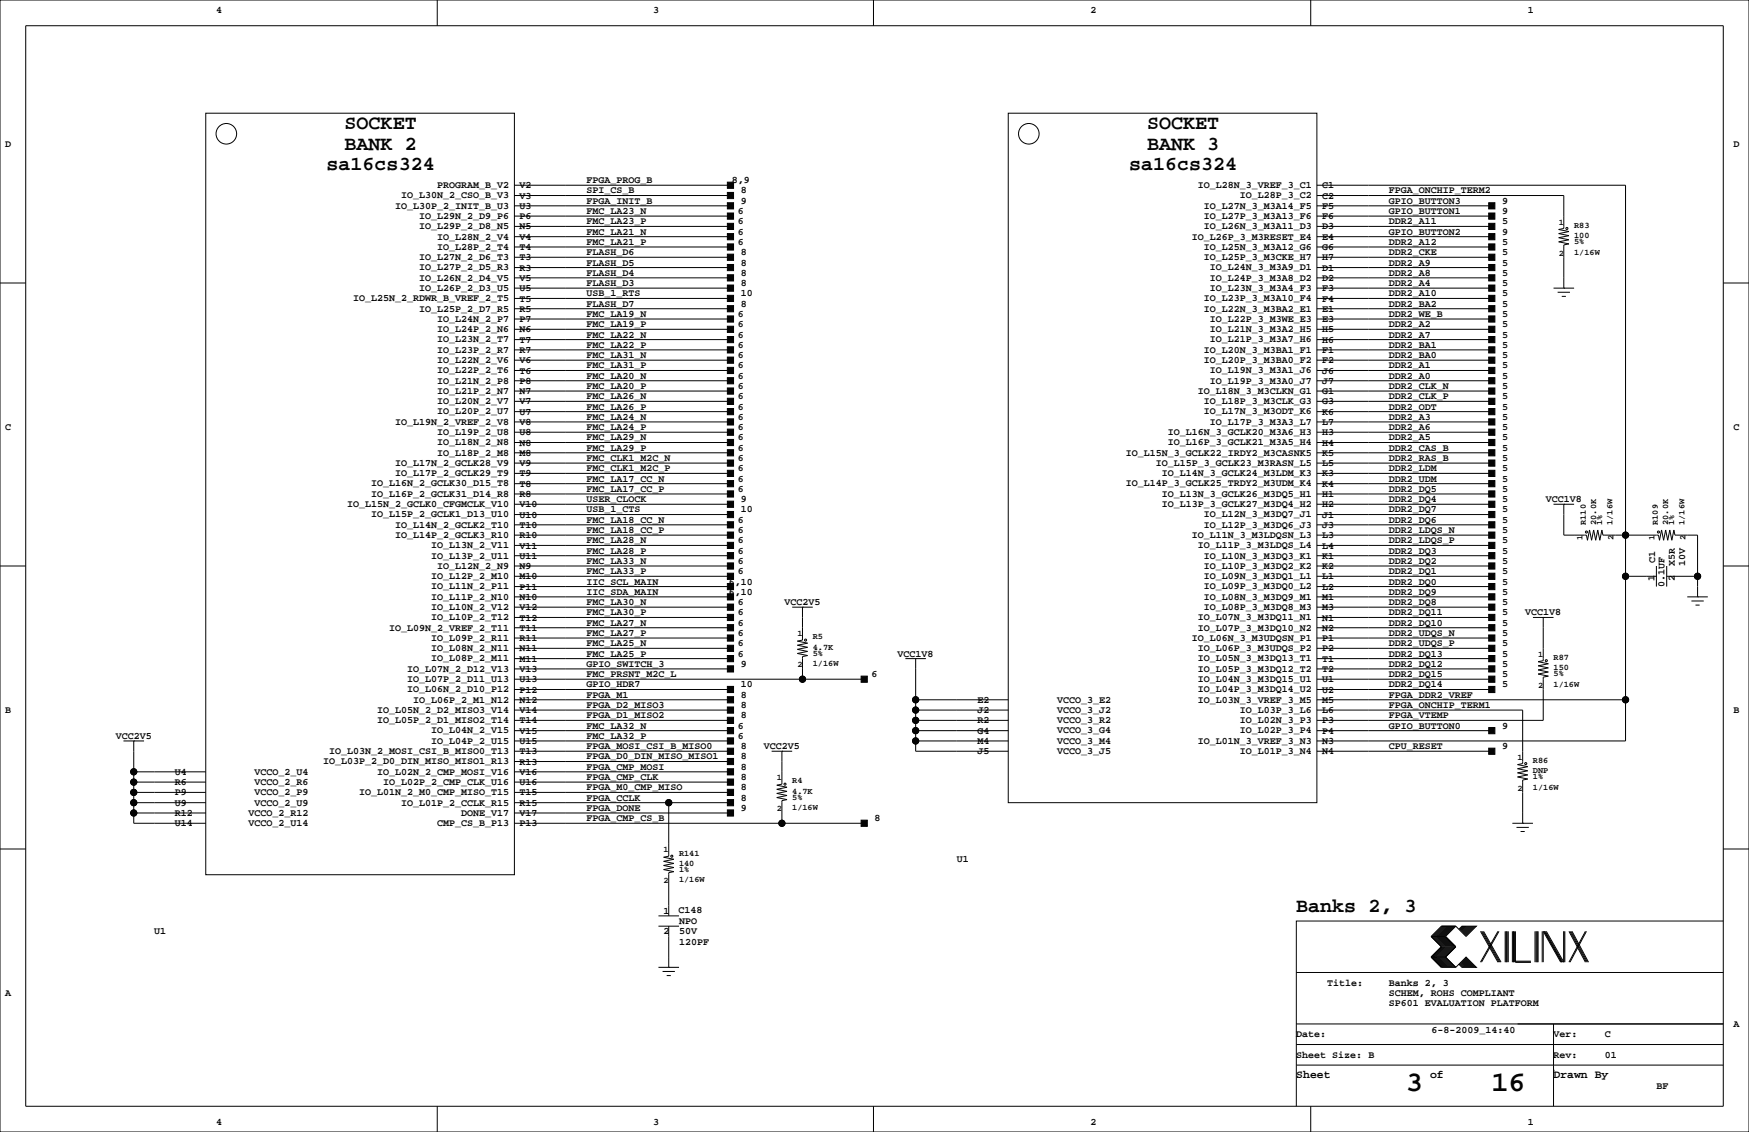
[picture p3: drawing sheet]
<svg xmlns="http://www.w3.org/2000/svg" width="432mm" height="279mm" viewBox="0 0 432 279" stroke-linecap="round" stroke-linejoin="round" font-family="sans-serif">
<defs><g id="words">
<g font-size="7.1">
<text x="347" y="269.3">3</text>
<text x="368.2" y="269.3">16</text>
</g>
<g font-size="4.9">
<text x="85.1" y="31.9">SOCKET</text>
<text x="283.2" y="31.9">SOCKET</text>
<text x="85.1" y="36.9">BANK 2</text>
<text x="283.2" y="36.9">BANK 3</text>
<text x="80.6" y="42">sa16cs324</text>
<text x="278.8" y="42">sa16cs324</text>
<text x="320" y="225.1">Banks 2, 3</text>
</g>
<g font-size="2.8">
<text x="320" y="266.1">Sheet</text>
<text x="353.1" y="266.1">of</text>
<text x="383.5" y="266.1">Drawn By</text>
</g>
<g font-size="2.5">
<text x="53.3" y="3.3">4</text>
<text x="161.3" y="3.3">3</text>
<text x="269.2" y="3.3">2</text>
<text x="377.2" y="3.3">1</text>
<text x="1.3" y="36.3">D</text>
<text x="428" y="36.3">D</text>
<text x="107.9" y="46.4">PROGRAM_B_V2</text>
<text x="128.3" y="46.5">V2</text>
<text x="144.8" y="47.8">SPI_CS_B</text>
<text x="144.8" y="45.2">FPGA_PROG_B</text>
<text x="180.7" y="45.2">8,9</text>
<text x="182.9" y="47.8">8</text>
<text x="295.7" y="46.4">IO_L28N_3_VREF_3_C1</text>
<text x="326.4" y="46.5">C1</text>
<text x="342.9" y="47.8">FPGA_ONCHIP_TERM2</text>
<text x="97.6" y="51.5">IO_L30P_2_INIT_B_U3</text>
<text x="99.1" y="49">IO_L30N_2_CSO_B_V3</text>
<text x="128.3" y="51.6">U3</text>
<text x="128.3" y="49">V3</text>
<text x="144.8" y="52.8">FMC_LA23_N</text>
<text x="144.8" y="50.3">FPGA_INIT_B</text>
<text x="182.1" y="52.8">6</text>
<text x="182.9" y="50.3">9</text>
<text x="297.2" y="51.5">IO_L27N_3_M3A14_F5</text>
<text x="306.1" y="49">IO_L28P_3_C2</text>
<text x="326.4" y="51.6">F5</text>
<text x="326.4" y="49">C2</text>
<text x="342.9" y="50.3">GPIO_BUTTON3</text>
<text x="342.9" y="52.8">GPIO_BUTTON1</text>
<text x="370.8" y="50.3">9</text>
<text x="370.8" y="52.8">9</text>
<text x="103.5" y="56.6">IO_L29P_2_D8_N5</text>
<text x="103.5" y="54">IO_L29N_2_D9_P6</text>
<text x="107.9" y="59.1">IO_L28N_2_V4</text>
<text x="128.3" y="59.2">V4</text>
<text x="128.3" y="56.6">N5</text>
<text x="128.3" y="54.1">P6</text>
<text x="144.8" y="55.4">FMC_LA23_P</text>
<text x="144.8" y="57.9">FMC_LA21_N</text>
<text x="182.1" y="55.4">6</text>
<text x="182.1" y="57.9">6</text>
<text x="294.2" y="59.1">IO_L26P_3_M3RESET_E4</text>
<text x="297.2" y="56.6">IO_L26N_3_M3A11_D3</text>
<text x="297.2" y="54">IO_L27P_3_M3A13_F6</text>
<text x="326.4" y="59.2">E4</text>
<text x="326.4" y="56.6">D3</text>
<text x="326.4" y="54.1">F6</text>
<text x="342.9" y="55.4">DDR2_A11</text>
<text x="342.9" y="57.9">GPIO_BUTTON2</text>
<text x="370.8" y="55.4">5</text>
<text x="370.8" y="57.9">9</text>
<text x="103.5" y="64.2">IO_L27N_2_D6_T3</text>
<text x="107.9" y="61.7">IO_L28P_2_T4</text>
<text x="128.3" y="64.3">T3</text>
<text x="128.3" y="61.7">T4</text>
<text x="144.8" y="60.5">FMC_LA21_P</text>
<text x="144.8" y="65.5">FLASH_D5</text>
<text x="144.8" y="63">FLASH_D6</text>
<text x="182.1" y="60.5">6</text>
<text x="182.9" y="65.5">8</text>
<text x="182.9" y="63">8</text>
<text x="297.2" y="64.2">IO_L25P_3_M3CKE_H7</text>
<text x="297.2" y="61.7">IO_L25N_3_M3A12_G6</text>
<text x="326.4" y="64.3">H7</text>
<text x="326.4" y="61.7">G6</text>
<text x="342.9" y="60.5">DDR2_A12</text>
<text x="342.9" y="63">DDR2_CKE</text>
<text x="342.9" y="65.5">DDR2_A9</text>
<text x="370.8" y="60.5">5</text>
<text x="370.8" y="63">5</text>
<text x="370.8" y="65.5">5</text>
<text x="103.5" y="71.8">IO_L26P_2_D3_U5</text>
<text x="103.5" y="69.3">IO_L26N_2_D4_V5</text>
<text x="103.5" y="66.7">IO_L27P_2_D5_R3</text>
<text x="128.3" y="71.9">U5</text>
<text x="128.3" y="69.3">V5</text>
<text x="128.3" y="66.8">R3</text>
<text x="144.8" y="70.6">FLASH_D3</text>
<text x="144.8" y="68.1">FLASH_D4</text>
<text x="182.9" y="70.6">8</text>
<text x="182.9" y="68.1">8</text>
<text x="298.7" y="71.8">IO_L23N_3_M3A4_F3</text>
<text x="298.7" y="69.3">IO_L24P_3_M3A8_D2</text>
<text x="298.7" y="66.7">IO_L24N_3_M3A9_D1</text>
<text x="326.4" y="71.9">F3</text>
<text x="326.4" y="69.3">D2</text>
<text x="326.4" y="66.8">D1</text>
<text x="342.9" y="68.1">DDR2_A8</text>
<text x="342.9" y="70.6">DDR2_A4</text>
<text x="370.8" y="68.1">5</text>
<text x="370.8" y="70.6">5</text>
<text x="87.2" y="74.4">IO_L25N_2_RDWR_B_VREF_2_T5</text>
<text x="103.5" y="76.9">IO_L25P_2_D7_R5</text>
<text x="128.3" y="77">R5</text>
<text x="128.3" y="74.4">T5</text>
<text x="144.8" y="73.2">USB_1_RTS</text>
<text x="144.8" y="75.7">FLASH_D7</text>
<text x="182.9" y="73.2">10</text>
<text x="182.9" y="75.7">8</text>
<text x="297.2" y="76.9">IO_L22N_3_M3BA2_E1</text>
<text x="297.2" y="74.4">IO_L23P_3_M3A10_F4</text>
<text x="326.4" y="77">E1</text>
<text x="326.4" y="74.4">F4</text>
<text x="342.9" y="75.7">DDR2_BA2</text>
<text x="342.9" y="73.2">DDR2_A10</text>
<text x="370.8" y="75.7">5</text>
<text x="370.8" y="73.2">5</text>
<text x="107.9" y="82">IO_L24P_2_N6</text>
<text x="107.9" y="79.4">IO_L24N_2_P7</text>
<text x="128.3" y="82">N6</text>
<text x="128.3" y="79.5">P7</text>
<text x="144.8" y="83.3">FMC_LA22_N</text>
<text x="144.8" y="80.8">FMC_LA19_P</text>
<text x="144.8" y="78.2">FMC_LA19_N</text>
<text x="182.1" y="83.3">6</text>
<text x="182.1" y="80.8">6</text>
<text x="182.1" y="78.2">6</text>
<text x="298.7" y="82">IO_L21N_3_M3A2_H5</text>
<text x="298.7" y="79.4">IO_L22P_3_M3WE_E3</text>
<text x="326.4" y="82">H5</text>
<text x="326.4" y="79.5">E3</text>
<text x="342.9" y="78.2">DDR2_WE_B</text>
<text x="342.9" y="80.8">DDR2_A2</text>
<text x="342.9" y="83.3">DDR2_A7</text>
<text x="370.8" y="78.2">5</text>
<text x="370.8" y="80.8">5</text>
<text x="370.8" y="83.3">5</text>
<text x="107.9" y="89.6">IO_L22N_2_V6</text>
<text x="107.9" y="87.1">IO_L23P_2_R7</text>
<text x="107.9" y="84.5">IO_L23N_2_T7</text>
<text x="128.3" y="89.7">V6</text>
<text x="128.3" y="87.1">R7</text>
<text x="128.3" y="84.6">T7</text>
<text x="144.8" y="85.9">FMC_LA22_P</text>
<text x="144.8" y="88.4">FMC_LA31_N</text>
<text x="182.1" y="85.9">6</text>
<text x="182.1" y="88.4">6</text>
<text x="297.2" y="89.6">IO_L20P_3_M3BA0_F2</text>
<text x="297.2" y="87.1">IO_L20N_3_M3BA1_F1</text>
<text x="298.7" y="84.5">IO_L21P_3_M3A7_H6</text>
<text x="326.4" y="89.7">F2</text>
<text x="326.4" y="87.1">F1</text>
<text x="326.4" y="84.6">H6</text>
<text x="342.9" y="85.9">DDR2_BA1</text>
<text x="342.9" y="88.4">DDR2_BA0</text>
<text x="370.8" y="85.9">5</text>
<text x="370.8" y="88.4">5</text>
<text x="107.9" y="94.7">IO_L21N_2_P8</text>
<text x="107.9" y="92.1">IO_L22P_2_T6</text>
<text x="128.3" y="94.7">P8</text>
<text x="128.3" y="92.2">T6</text>
<text x="144.8" y="93.5">FMC_LA20_N</text>
<text x="144.8" y="90.9">FMC_LA31_P</text>
<text x="182.1" y="93.5">6</text>
<text x="182.1" y="90.9">6</text>
<text x="298.7" y="94.7">IO_L19P_3_M3A0_J7</text>
<text x="298.7" y="92.1">IO_L19N_3_M3A1_J6</text>
<text x="326.4" y="94.7">J7</text>
<text x="326.4" y="92.2">J6</text>
<text x="342.9" y="90.9">DDR2_A1</text>
<text x="342.9" y="93.5">DDR2_A0</text>
<text x="370.8" y="90.9">5</text>
<text x="370.8" y="93.5">5</text>
<text x="107.9" y="99.8">IO_L20N_2_V7</text>
<text x="107.9" y="97.2">IO_L21P_2_N7</text>
<text x="128.3" y="99.8">V7</text>
<text x="128.3" y="97.3">N7</text>
<text x="144.8" y="96">FMC_LA20_P</text>
<text x="144.8" y="101.1">FMC_LA26_P</text>
<text x="144.8" y="98.6">FMC_LA26_N</text>
<text x="182.1" y="96">6</text>
<text x="182.1" y="101.1">6</text>
<text x="182.1" y="98.6">6</text>
<text x="295.7" y="97.2">IO_L18N_3_M3CLKN_G1</text>
<text x="297.2" y="99.8">IO_L18P_3_M3CLK_G3</text>
<text x="326.4" y="99.8">G3</text>
<text x="326.4" y="97.3">G1</text>
<text x="342.9" y="98.6">DDR2_CLK_P</text>
<text x="342.9" y="96">DDR2_CLK_N</text>
<text x="342.9" y="101.1">DDR2_ODT</text>
<text x="370.8" y="98.6">5</text>
<text x="370.8" y="96">5</text>
<text x="370.8" y="101.1">5</text>
<text x="1.3" y="106.2">C</text>
<text x="97.6" y="104.8">IO_L19N_2_VREF_2_V8</text>
<text x="107.9" y="107.4">IO_L19P_2_U8</text>
<text x="107.9" y="102.3">IO_L20P_2_U7</text>
<text x="128.3" y="107.4">U8</text>
<text x="128.3" y="104.9">V8</text>
<text x="128.3" y="102.4">U7</text>
<text x="144.8" y="106.2">FMC_LA24_P</text>
<text x="144.8" y="103.6">FMC_LA24_N</text>
<text x="182.1" y="106.2">6</text>
<text x="182.1" y="103.6">6</text>
<text x="288.3" y="107.4">IO_L16N_3_GCLK20_M3A6_H3</text>
<text x="297.2" y="102.3">IO_L17N_3_M3ODT_K6</text>
<text x="298.7" y="104.8">IO_L17P_3_M3A3_L7</text>
<text x="326.4" y="107.4">H3</text>
<text x="326.4" y="104.9">L7</text>
<text x="326.4" y="102.4">K6</text>
<text x="342.9" y="103.6">DDR2_A3</text>
<text x="342.9" y="106.2">DDR2_A6</text>
<text x="370.8" y="103.6">5</text>
<text x="370.8" y="106.2">5</text>
<text x="428" y="106.2">C</text>
<text x="107.9" y="112.5">IO_L18P_2_M8</text>
<text x="107.9" y="109.9">IO_L18N_2_N8</text>
<text x="128.3" y="112.5">M8</text>
<text x="128.3" y="110">N8</text>
<text x="144.8" y="111.3">FMC_LA29_P</text>
<text x="144.8" y="108.7">FMC_LA29_N</text>
<text x="144.8" y="113.8">FMC_CLK1_M2C_N</text>
<text x="182.1" y="111.3">6</text>
<text x="182.1" y="108.7">6</text>
<text x="182.1" y="113.8">6</text>
<text x="277.9" y="112.5">IO_L15N_3_GCLK22_IRDY2_M3CASNK5</text>
<text x="288.3" y="109.9">IO_L16P_3_GCLK21_M3A5_H4</text>
<text x="326.4" y="112.5">K5</text>
<text x="326.4" y="110">H4</text>
<text x="342.9" y="113.8">DDR2_RAS_B</text>
<text x="342.9" y="111.3">DDR2_CAS_B</text>
<text x="342.9" y="108.7">DDR2_A5</text>
<text x="370.8" y="113.8">5</text>
<text x="370.8" y="111.3">5</text>
<text x="370.8" y="108.7">5</text>
<text x="97.6" y="117.5">IO_L17P_2_GCLK29_T9</text>
<text x="97.6" y="115">IO_L17N_2_GCLK28_V9</text>
<text x="128.3" y="117.6">T9</text>
<text x="128.3" y="115.1">V9</text>
<text x="144.8" y="118.9">FMC_LA17_CC_N</text>
<text x="144.8" y="116.3">FMC_CLK1_M2C_P</text>
<text x="182.1" y="118.9">6</text>
<text x="182.1" y="116.3">6</text>
<text x="285.3" y="115">IO_L15P_3_GCLK23_M3RASN_L5</text>
<text x="286.8" y="117.5">IO_L14N_3_GCLK24_M3LDM_K3</text>
<text x="326.4" y="117.6">K3</text>
<text x="326.4" y="115.1">L5</text>
<text x="342.9" y="116.3">DDR2_LDM</text>
<text x="342.9" y="118.9">DDR2_UDM</text>
<text x="370.8" y="116.3">5</text>
<text x="370.8" y="118.9">5</text>
<text x="85.7" y="125.2">IO_L15N_2_GCLK0_CFGMCLK_V10</text>
<text x="91.7" y="122.6">IO_L16P_2_GCLK31_D14_R8</text>
<text x="91.7" y="120.1">IO_L16N_2_GCLK30_D15_T8</text>
<text x="128.3" y="125.2">V10</text>
<text x="128.3" y="122.7">R8</text>
<text x="128.3" y="120.1">T8</text>
<text x="144.8" y="121.4">FMC_LA17_CC_P</text>
<text x="144.8" y="124">USER_CLOCK</text>
<text x="182.1" y="121.4">6</text>
<text x="182.9" y="124">9</text>
<text x="277.9" y="120.1">IO_L14P_3_GCLK25_TRDY2_M3UDM_K4</text>
<text x="286.8" y="125.2">IO_L13P_3_GCLK27_M3DQ4_H2</text>
<text x="286.8" y="122.6">IO_L13N_3_GCLK26_M3DQ5_H1</text>
<text x="326.4" y="125.2">H2</text>
<text x="326.4" y="122.7">H1</text>
<text x="326.4" y="120.1">K4</text>
<text x="342.9" y="121.4">DDR2_DQ5</text>
<text x="342.9" y="124">DDR2_DQ4</text>
<text x="370.8" y="121.4">5</text>
<text x="370.8" y="124">5</text>
<text x="381.6" y="124">VCC1V8</text>
<text x="91.7" y="127.7">IO_L15P_2_GCLK1_D13_U10</text>
<text x="97.6" y="130.2">IO_L14N_2_GCLK2_T10</text>
<text x="128.3" y="130.3">T10</text>
<text x="128.3" y="127.8">U10</text>
<text x="144.8" y="131.6">FMC_LA18_CC_P</text>
<text x="144.8" y="129">FMC_LA18_CC_N</text>
<text x="144.8" y="126.5">USB_1_CTS</text>
<text x="182.1" y="131.6">6</text>
<text x="182.1" y="129">6</text>
<text x="182.9" y="126.5">10</text>
<text x="297.2" y="130.2">IO_L12P_3_M3DQ6_J3</text>
<text x="297.2" y="127.7">IO_L12N_3_M3DQ7_J1</text>
<text x="326.4" y="130.3">J3</text>
<text x="326.4" y="127.8">J1</text>
<text x="342.9" y="126.5">DDR2_DQ7</text>
<text x="342.9" y="129">DDR2_DQ6</text>
<text x="342.9" y="131.6">DDR2_LDQS_N</text>
<text x="370.8" y="126.5">5</text>
<text x="370.8" y="129">5</text>
<text x="370.8" y="131.6">5</text>
<text x="97.6" y="132.8">IO_L14P_2_GCLK3_R10</text>
<text x="106.5" y="137.9">IO_L13P_2_U11</text>
<text x="106.5" y="135.3">IO_L13N_2_V11</text>
<text x="128.3" y="137.9">U11</text>
<text x="128.3" y="135.4">V11</text>
<text x="128.3" y="132.8">R10</text>
<text x="144.8" y="134.1">FMC_LA28_N</text>
<text x="144.8" y="136.7">FMC_LA28_P</text>
<text x="182.1" y="134.1">6</text>
<text x="182.1" y="136.7">6</text>
<text x="294.2" y="132.8">IO_L11N_3_M3LDQSN_L3</text>
<text x="295.7" y="135.3">IO_L11P_3_M3LDQS_L4</text>
<text x="297.2" y="137.9">IO_L10N_3_M3DQ3_K1</text>
<text x="326.4" y="137.9">K1</text>
<text x="326.4" y="135.4">L4</text>
<text x="326.4" y="132.8">L3</text>
<text x="342.9" y="134.1">DDR2_LDQS_P</text>
<text x="342.9" y="136.7">DDR2_DQ3</text>
<text x="370.8" y="134.1">5</text>
<text x="370.8" y="136.7">5</text>
<text x="106.5" y="142.9">IO_L12P_2_M10</text>
<text x="107.9" y="140.4">IO_L12N_2_N9</text>
<text x="128.3" y="143">M10</text>
<text x="128.3" y="140.5">N9</text>
<text x="144.8" y="139.2">FMC_LA33_N</text>
<text x="144.8" y="141.7">FMC_LA33_P</text>
<text x="182.1" y="139.2">6</text>
<text x="182.1" y="141.7">6</text>
<text x="297.2" y="142.9">IO_L09N_3_M3DQ1_L1</text>
<text x="297.2" y="140.4">IO_L10P_3_M3DQ2_K2</text>
<text x="326.4" y="143">L1</text>
<text x="326.4" y="140.5">K2</text>
<text x="342.9" y="139.2">DDR2_DQ2</text>
<text x="342.9" y="141.7">DDR2_DQ1</text>
<text x="370.8" y="139.2">5</text>
<text x="370.8" y="141.7">5</text>
<text x="408.4" y="143.5" transform="rotate(-90 408.4 143.5)">1</text>
<text x="408.6" y="138.9" transform="rotate(-90 408.6 138.9)">C1</text>
<text x="413.5" y="143.5" transform="rotate(-90 413.5 143.5)">2</text>
<text x="413.5" y="139.7" transform="rotate(-90 413.5 139.7)">X5R</text>
<text x="416.1" y="139.7" transform="rotate(-90 416.1 139.7)">10V</text>
<text x="106.5" y="148">IO_L11P_2_N10</text>
<text x="106.5" y="145.5">IO_L11N_2_P11</text>
<text x="128.3" y="148.1">N10</text>
<text x="128.3" y="145.5">P11</text>
<text x="144.8" y="146.8">IIC_SDA_MAIN</text>
<text x="144.8" y="144.3">IIC_SCL_MAIN</text>
<text x="144.8" y="149.4">FMC_LA30_N</text>
<text x="179.9" y="146.8">6,10</text>
<text x="179.9" y="144.3">6,10</text>
<text x="182.1" y="149.4">6</text>
<text x="193.7" y="149.4">VCC2V5</text>
<text x="297.2" y="148">IO_L08N_3_M3DQ9_M1</text>
<text x="297.2" y="145.5">IO_L09P_3_M3DQ0_L2</text>
<text x="326.4" y="148.1">M1</text>
<text x="326.4" y="145.5">L2</text>
<text x="342.9" y="144.3">DDR2_DQ0</text>
<text x="342.9" y="146.8">DDR2_DQ9</text>
<text x="342.9" y="149.4">DDR2_DQ8</text>
<text x="370.8" y="144.3">5</text>
<text x="370.8" y="146.8">5</text>
<text x="370.8" y="149.4">5</text>
<text x="411" y="144.8" transform="rotate(-90 411 144.8)">0.1UF</text>
<text x="96.1" y="155.6">IO_L09N_2_VREF_2_T11</text>
<text x="106.5" y="153.1">IO_L10P_2_T12</text>
<text x="106.5" y="150.6">IO_L10N_2_V12</text>
<text x="128.3" y="155.7">T11</text>
<text x="128.3" y="153.2">T12</text>
<text x="128.3" y="150.6">V12</text>
<text x="144.8" y="154.4">FMC_LA27_N</text>
<text x="144.8" y="151.9">FMC_LA30_P</text>
<text x="182.1" y="154.4">6</text>
<text x="182.1" y="151.9">6</text>
<text x="295.7" y="155.6">IO_L07P_3_M3DQ10_N2</text>
<text x="295.7" y="153.1">IO_L07N_3_M3DQ11_N1</text>
<text x="297.2" y="150.6">IO_L08P_3_M3DQ8_M3</text>
<text x="326.4" y="155.7">N2</text>
<text x="326.4" y="153.2">N1</text>
<text x="326.4" y="150.6">M3</text>
<text x="342.9" y="151.9">DDR2_DQ11</text>
<text x="342.9" y="154.4">DDR2_DQ10</text>
<text x="370.8" y="151.9">5</text>
<text x="370.8" y="154.4">5</text>
<text x="376.6" y="151.9">VCC1V8</text>
<text x="106.5" y="160.7">IO_L08N_2_N11</text>
<text x="106.5" y="158.2">IO_L09P_2_R11</text>
<text x="128.3" y="160.8">N11</text>
<text x="128.3" y="158.2">R11</text>
<text x="144.8" y="159.5">FMC_LA25_N</text>
<text x="144.8" y="157">FMC_LA27_P</text>
<text x="182.1" y="159.5">6</text>
<text x="182.1" y="157">6</text>
<text x="294.2" y="158.2">IO_L06N_3_M3UDQSN_P1</text>
<text x="295.7" y="160.7">IO_L06P_3_M3UDQS_P2</text>
<text x="326.4" y="160.8">P2</text>
<text x="326.4" y="158.2">P1</text>
<text x="342.9" y="159.5">DDR2_UDQS_P</text>
<text x="342.9" y="157">DDR2_UDQS_N</text>
<text x="370.8" y="159.5">5</text>
<text x="370.8" y="157">5</text>
<text x="100.5" y="165.8">IO_L07N_2_D12_V13</text>
<text x="106.5" y="163.3">IO_L08P_2_M11</text>
<text x="128.3" y="165.9">V13</text>
<text x="128.3" y="163.3">M11</text>
<text x="144.8" y="162.1">FMC_LA25_P</text>
<text x="144.8" y="164.6">GPIO_SWITCH_3</text>
<text x="144.8" y="167.1">FMC_PRSNT_M2C_L</text>
<text x="182.1" y="162.1">6</text>
<text x="182.9" y="164.6">9</text>
<text x="215.2" y="167.1">6</text>
<text x="221.6" y="162.1">VCC1V8</text>
<text x="295.7" y="165.8">IO_L05P_3_M3DQ12_T2</text>
<text x="295.7" y="163.3">IO_L05N_3_M3DQ13_T1</text>
<text x="326.4" y="165.9">T2</text>
<text x="326.4" y="163.3">T1</text>
<text x="342.9" y="162.1">DDR2_DQ13</text>
<text x="342.9" y="164.6">DDR2_DQ12</text>
<text x="342.9" y="167.1">DDR2_DQ15</text>
<text x="370.8" y="162.1">5</text>
<text x="370.8" y="164.6">5</text>
<text x="370.8" y="167.1">5</text>
<text x="100.5" y="170.9">IO_L06N_2_D10_P12</text>
<text x="100.5" y="168.3">IO_L07P_2_D11_U13</text>
<text x="102" y="173.4">IO_L06P_2_M1_N12</text>
<text x="128.3" y="173.5">N12</text>
<text x="128.3" y="170.9">P12</text>
<text x="128.3" y="168.4">U13</text>
<text x="144.8" y="172.2">FPGA_M1</text>
<text x="144.8" y="169.7">GPIO_HDR7</text>
<text x="182.9" y="172.2">8</text>
<text x="182.9" y="169.7">10</text>
<text x="241.3" y="173.5">E2</text>
<text x="261" y="173.4">VCCO_3_E2</text>
<text x="295.7" y="173.4">IO_L03N_3_VREF_3_M5</text>
<text x="295.7" y="170.9">IO_L04P_3_M3DQ14_U2</text>
<text x="295.7" y="168.3">IO_L04N_3_M3DQ15_U1</text>
<text x="326.4" y="173.5">M5</text>
<text x="326.4" y="170.9">U2</text>
<text x="326.4" y="168.4">U1</text>
<text x="342.9" y="172.2">FPGA_DDR2_VREF</text>
<text x="342.9" y="169.7">DDR2_DQ14</text>
<text x="370.8" y="169.7">5</text>
<text x="1.3" y="176">B</text>
<text x="93.1" y="178.5">IO_L05P_2_D1_MISO2_T14</text>
<text x="93.1" y="176">IO_L05N_2_D2_MISO3_V14</text>
<text x="128.3" y="178.6">T14</text>
<text x="128.3" y="176">V14</text>
<text x="144.8" y="174.8">FPGA_D2_MISO3</text>
<text x="144.8" y="179.8">FMC_LA32_N</text>
<text x="144.8" y="177.3">FPGA_D1_MISO2</text>
<text x="182.1" y="179.8">6</text>
<text x="182.9" y="174.8">8</text>
<text x="182.9" y="177.3">8</text>
<text x="241.3" y="178.6">R2</text>
<text x="241.3" y="176">J2</text>
<text x="261" y="178.5">VCCO_3_R2</text>
<text x="261" y="176">VCCO_3_J2</text>
<text x="306.1" y="178.5">IO_L02N_3_P3</text>
<text x="306.1" y="176">IO_L03P_3_L6</text>
<text x="326.4" y="178.6">P3</text>
<text x="326.4" y="176">L6</text>
<text x="342.9" y="177.3">FPGA_VTEMP</text>
<text x="342.9" y="174.8">FPGA_ONCHIP_TERM1</text>
<text x="342.9" y="179.8">GPIO_BUTTON0</text>
<text x="370.8" y="179.8">9</text>
<text x="428" y="176">B</text>
<text x="28.6" y="182.4">VCC2V5</text>
<text x="106.5" y="183.6">IO_L04P_2_U15</text>
<text x="106.5" y="181">IO_L04N_2_V15</text>
<text x="128.3" y="183.6">U15</text>
<text x="128.3" y="181.1">V15</text>
<text x="144.8" y="184.9">FPGA_MOSI_CSI_B_MISO0</text>
<text x="144.8" y="182.4">FMC_LA32_P</text>
<text x="182.1" y="182.4">6</text>
<text x="182.9" y="184.9">8</text>
<text x="188.6" y="184.9">VCC2V5</text>
<text x="241.3" y="183.6">M4</text>
<text x="241.3" y="181.1">G4</text>
<text x="261" y="183.6">VCCO_3_M4</text>
<text x="261" y="181">VCCO_3_G4</text>
<text x="295.7" y="183.6">IO_L01N_3_VREF_3_N3</text>
<text x="306.1" y="181">IO_L02P_3_P4</text>
<text x="326.4" y="183.6">N3</text>
<text x="326.4" y="181.1">P4</text>
<text x="342.9" y="184.9">CPU_RESET</text>
<text x="370.8" y="184.9">9</text>
<text x="43.2" y="191.3">U4</text>
<text x="62.9" y="191.2">VCCO_2_U4</text>
<text x="79.8" y="188.7">IO_L03P_2_D0_DIN_MISO_MISO1_R13</text>
<text x="81.3" y="186.1">IO_L03N_2_MOSI_CSI_B_MISO0_T13</text>
<text x="93.1" y="191.2">IO_L02N_2_CMP_MOSI_V16</text>
<text x="128.3" y="191.3">V16</text>
<text x="128.3" y="188.7">R13</text>
<text x="128.3" y="186.2">T13</text>
<text x="144.8" y="187.5">FPGA_D0_DIN_MISO_MISO1</text>
<text x="144.8" y="190">FPGA_CMP_MOSI</text>
<text x="182.9" y="187.5">8</text>
<text x="182.9" y="190">8</text>
<text x="241.3" y="186.2">J5</text>
<text x="261" y="186.1">VCCO_3_J5</text>
<text x="306.1" y="186.1">IO_L01P_3_N4</text>
<text x="326.4" y="186.2">N4</text>
<text x="43.2" y="196.3">P9</text>
<text x="43.2" y="193.8">R6</text>
<text x="62.9" y="196.3">VCCO_2_P9</text>
<text x="62.9" y="193.7">VCCO_2_R6</text>
<text x="88.7" y="196.3">IO_L01N_2_M0_CMP_MISO_T15</text>
<text x="94.6" y="193.7">IO_L02P_2_CMP_CLK_U16</text>
<text x="128.3" y="196.3">T15</text>
<text x="128.3" y="193.8">U16</text>
<text x="144.8" y="195.1">FPGA_M0_CMP_MISO</text>
<text x="144.8" y="192.5">FPGA_CMP_CLK</text>
<text x="144.8" y="197.6">FPGA_CCLK</text>
<text x="182.9" y="195.1">8</text>
<text x="182.9" y="192.5">8</text>
<text x="182.9" y="197.6">8</text>
<text x="43.2" y="204">U14</text>
<text x="43.2" y="201.4">R12</text>
<text x="43.2" y="198.9">U9</text>
<text x="61.4" y="203.9">VCCO_2_U14</text>
<text x="61.4" y="201.4">VCCO_2_R12</text>
<text x="62.9" y="198.8">VCCO_2_U9</text>
<text x="99.1" y="198.8">IO_L01P_2_CCLK_R15</text>
<text x="107.9" y="203.9">CMP_CS_B_P13</text>
<text x="113.9" y="201.4">DONE_V17</text>
<text x="128.3" y="204">P13</text>
<text x="128.3" y="201.4">V17</text>
<text x="128.3" y="198.9">R15</text>
<text x="144.8" y="202.7">FPGA_CMP_CS_B</text>
<text x="144.8" y="200.2">FPGA_DONE</text>
<text x="182.9" y="200.2">9</text>
<text x="215.9" y="202.7">8</text>
<text x="236.2" y="212.9">U1</text>
<text x="163.8" y="225.6">1</text>
<text x="167.5" y="225.2">C148</text>
<text x="38.1" y="230.6">U1</text>
<text x="163.8" y="230.6">2</text>
<text x="167.6" y="233.2">120PF</text>
<text x="167.6" y="230.6">50V</text>
<text x="167.6" y="228.1">NPO</text>
<text x="1.3" y="245.9">A</text>
<text x="327.7" y="243.3">Title:</text>
<text x="342.9" y="245.9">SCHEM, ROHS COMPLIANT</text>
<text x="342.9" y="243.3">Banks 2, 3</text>
<text x="342.9" y="248.4">SP601 EVALUATION PLATFORM</text>
<text x="320" y="256">Date:</text>
<text x="353.4" y="255">6-8-2009_14:40</text>
<text x="383.5" y="256">Ver:</text>
<text x="396.2" y="256">C</text>
<text x="428" y="253.5">A</text>
<text x="320" y="261.1">Sheet Size: B</text>
<text x="383.5" y="261.1">Rev:</text>
<text x="396.2" y="261.1">01</text>
<text x="408.9" y="268.7">BF</text>
<text x="53.3" y="277.6">4</text>
<text x="161.3" y="277.6">3</text>
<text x="269.2" y="277.6">2</text>
<text x="377.2" y="277.6">1</text>
</g>
<g font-size="2.1">
<text x="384.8" y="55.4">1</text>
<text x="388.6" y="56.2">R83</text>
<text x="388.6" y="58.8">100</text>
<text x="384.8" y="63.1">2</text>
<text x="388.6" y="62.8">1/16W</text>
<text x="388.6" y="60.3">5%</text>
<text x="391.5" y="129.5" transform="rotate(-90 391.5 129.5)">R110</text>
<text x="394" y="129.5" transform="rotate(-90 394 129.5)">20.0K</text>
<text x="395.6" y="129.5" transform="rotate(-90 395.6 129.5)">1%</text>
<text x="398.1" y="129.5" transform="rotate(-90 398.1 129.5)">1/16W</text>
<text x="409.3" y="129.5" transform="rotate(-90 409.3 129.5)">R109</text>
<text x="411.8" y="129.5" transform="rotate(-90 411.8 129.5)">20.0K</text>
<text x="413.3" y="129.5" transform="rotate(-90 413.3 129.5)">1%</text>
<text x="415.9" y="129.5" transform="rotate(-90 415.9 129.5)">1/16W</text>
<text x="390.7" y="133.3" transform="rotate(-90 390.7 133.3)">1</text>
<text x="398.3" y="133.3" transform="rotate(-90 398.3 133.3)">2</text>
<text x="408.5" y="133.3" transform="rotate(-90 408.5 133.3)">1</text>
<text x="416.1" y="133.3" transform="rotate(-90 416.1 133.3)">2</text>
<text x="196.8" y="157">1</text>
<text x="200.7" y="157.8">R5</text>
<text x="200.7" y="160.4">4.7K</text>
<text x="200.7" y="161.9">5%</text>
<text x="196.8" y="164.7">2</text>
<text x="200.7" y="164.4">1/16W</text>
<text x="379.7" y="162.1">1</text>
<text x="383.5" y="167">5%</text>
<text x="383.5" y="165.4">150</text>
<text x="383.5" y="162.9">R87</text>
<text x="379.7" y="169.7">2</text>
<text x="383.5" y="169.5">1/16W</text>
<text x="374.6" y="187.5">1</text>
<text x="378.5" y="190.8">DNP</text>
<text x="378.5" y="188.3">R86</text>
<text x="191.8" y="192.6">1</text>
<text x="195.6" y="197.4">5%</text>
<text x="195.6" y="195.9">4.7K</text>
<text x="195.6" y="193.4">R4</text>
<text x="374.6" y="195.1">2</text>
<text x="378.5" y="192.4">1%</text>
<text x="378.5" y="194.9">1/16W</text>
<text x="191.8" y="200.2">2</text>
<text x="195.6" y="200">1/16W</text>
<text x="163.8" y="210.4">1</text>
<text x="167.6" y="211.2">R141</text>
<text x="167.6" y="213.7">140</text>
<text x="167.6" y="215.2">1%</text>
<text x="163.8" y="218">2</text>
<text x="167.6" y="217.8">1/16W</text>
</g>
</g></defs>
<g fill="none" stroke="#000" stroke-width=".25">
<path d="M0 0h431.8v279.4h-431.8zM6.3 6.4h419.1v266.6h-419.1zM107.9 0v6.4M215.6 0v6.4M323.6 0v6.4M50.8 27.9h76.2v188h-76.2zM248.9 27.9h76.2v170.2h-76.2zM127 58.4h53.3M127 55.9h53.3M127 53.3h53.3M127 50.8h53.3M127 45.7h53.3"/>
<path d="M127 48.3h53.3M325.1 45.7h76.2v137.2h-76.2M325.1 58.4h43.2M325.1 55.9h43.2M325.1 53.3h43.2M325.1 50.8h43.2M325.1 48.3h61v8.1l-1.3 .2 2.5 .6-2.5 .5 2.5 .5-2.5 .5 2.5 .5-2.5 .5 2.5 .5-1.2 .3v10.6M0 69.8h6.3M127 78.7h53.3M127 71.1h53.3M127 68.6h53.3M127 66h53.3"/>
<path d="M127 63.5h53.3M127 61h53.3M127 76.2h53.3M127 73.7h53.3M325.1 78.7h43.2M325.1 71.1h43.2M325.1 68.6h43.2M325.1 66h43.2M325.1 63.5h43.2M325.1 61h43.2M325.1 76.2h43.2M325.1 73.7h43.2"/>
<path d="M383.5 71.1h5.1M384.6 72.1h3M385.6 73.2h1M386.1 71.1h.1M425.4 69.8h6.4M127 94h53.3M127 91.4h53.3M127 88.9h53.3M127 83.8h53.3M127 81.3h53.3M127 86.4h53.3M127 96.5h53.3"/>
<path d="M127 99.1h53.3M325.1 94h43.2M325.1 91.4h43.2M325.1 88.9h43.2M325.1 83.8h43.2M325.1 81.3h43.2M325.1 86.4h43.2M325.1 96.5h43.2M325.1 99.1h43.2M127 114.3h53.3M127 116.8h53.3M127 109.2h53.3"/>
<path d="M127 111.8h53.3M127 119.4h53.3M127 106.7h53.3M127 104.1h53.3M127 101.6h53.3M325.1 114.3h43.2M325.1 116.8h43.2M325.1 109.2h43.2M325.1 111.8h43.2M325.1 119.4h43.2M325.1 106.7h43.2M325.1 104.1h43.2"/>
<path d="M325.1 101.6h43.2M0 139.7h6.3M127 139.7h53.3M127 137.2h53.3M127 132.1h53.3M127 129.5h53.3M127 127h53.3M127 124.5h53.3M127 121.9h53.3M127 134.6h53.3M325.1 139.7h43.2M325.1 137.2h43.2"/>
<path d="M325.1 132.1h43.2M325.1 129.5h43.2M325.1 127h43.2M325.1 124.5h43.2M325.1 121.9h43.2M325.1 134.6h43.2M383.5 124.5h5.1M386.1 124.5h.1M386.1 124.5v7.6h5.6l.2 1.2 .5-2.5 .5 2.5 .5-2.5 .6 2.5 .5-2.5 .5 2.5 .5-2.5 .2 1.3h13.7l.3 1.2 .5-2.5 .5 2.5 .5-2.5 .5 2.5 .5-2.5 .5 2.5 .6-2.5 .2 1.3h5.6v15.2M408.9 139.7v5.1M411.5 139.7v5.1M425.4 139.7h6.4"/>
<path d="M127 149.9h53.3M127 147.3h53.3M127 157.5h53.3M127 154.9h53.3M127 152.4h53.3M127 144.8h53.3M127 142.2h53.3M195.6 149.9h5.1M198.1 149.9h.1M198.1 149.9v8.1l-1.3 .2 2.6 .6-2.6 .5 2.6 .5-2.6 .5 2.6 .5-2.6 .5 2.6 .5-1.3 .3v5.5M325.1 149.9h43.2M325.1 147.3h43.2"/>
<path d="M325.1 157.5h43.2M325.1 154.9h43.2M325.1 152.4h43.2M325.1 144.8h43.2M325.1 142.2h43.2M378.5 152.4h5M381 152.4h.1M381 152.4v10.7l-1.3 .2 2.6 .5-2.6 .5 2.6 .5-2.6 .6 2.6 .5-2.6 .5 2.6 .5-1.3 .2v10.7h-55.9M401.3 142.2h7.6M411.5 142.2h7.6M416.6 147.3h5M417.6 148.3h3"/>
<path d="M418.6 149.4h1M419.1 147.3h.1M127 177.8h53.3M127 175.3h53.3M127 172.7h53.3M127 167.6h86.4M127 165.1h53.3M127 162.6h53.3M127 170.2h53.3M127 160h53.3M223.5 162.6h5.1M226.1 162.6h.1"/>
<path d="M226.1 177.8h22.8M226.1 162.6v22.8h22.8M226.1 175.3h22.8M226.1 172.7h22.8M325.1 175.3h50.8v13.2l-1.3 .2 2.6 .5-2.6 .5 2.6 .5-2.6 .6 2.6 .5-2.6 .5 2.6 .5-1.3 .2v10.7M325.1 172.7h76.2M325.1 167.6h43.2M325.1 165.1h43.2M325.1 162.6h43.2M325.1 170.2h43.2M325.1 160h43.2M30.5 182.9h5.1"/>
<path d="M33 182.9h.1M33 198.1h17.8M33 182.9v20.3h17.8M33 190.5h17.8M33 193h17.8M33 195.6h17.8M127 198.1h53.3M127 185.4h53.3M127 182.9h53.3M127 180.3h53.3M127 190.5h53.3M127 193h53.3"/>
<path d="M127 195.6h53.3M127 188h53.3M165.1 198.1v13.2l-1.3 .3 2.6 .5-2.6 .5 2.6 .5-2.6 .5 2.6 .5-2.6 .5 2.6 .5-1.3 .3v10.7M190.5 185.4h5.1M193 185.4h.1M193 185.4v8.1l-1.2 .3 2.5 .5-2.5 .5 2.5 .5-2.5 .5 2.5 .5-2.5 .5 2.5 .6-1.3 .2v5.6M226.1 182.9h22.8M226.1 180.3h22.8M325.1 185.4h43.2M325.1 180.3h43.2M0 209.5h6.3M33 200.7h17.8"/>
<path d="M127 203.2h86.4M127 200.7h53.3M373.4 203.2h5.1M374.4 204.2h3M375.4 205.2h1M375.9 203.2h.1M425.4 209.5h6.4M162.6 228.6h5M162.6 238.8h5M162.6 226.1h5M163.6 239.8h3M165.1 238.8h.1"/>
<path d="M165.1 228.6v10.2M353.3 236.2l2.6 2.6h3.5M353.3 231.1l2.6 2.6-2.6 2.5M353.3 236.2h3.6M353.3 231.1h3.6M356.1 228.6l-2.5 2.5 2.5 2.6-2.5 2.5 2.5 2.6M356.4 228.6l-2.6 2.5 2.6 2.6-2.6 2.5 2.6 2.6M356.6 228.6l-2.5 2.5 2.5 2.6-2.5 2.5 2.5 2.6M356.9 228.6l-2.6 2.5 2.6 2.6-2.6 2.5 2.6 2.6M356.9 231.1l2.5 2.6-2.5 2.5M356.9 236.2l2.5 2.6M357.1 228.6l-2.5 2.5 2.5 2.6-2.5 2.5 2.5 2.6"/>
<path d="M357.4 228.6l-2.6 2.5 2.6 2.6-2.6 2.5 2.6 2.6M357.6 228.6l-2.5 2.5 2.5 2.6-2.5 2.5 2.5 2.6M357.9 228.6l-2.6 2.5 2.6 2.6-2.6 2.5 2.6 2.6M358.1 228.6l-2.5 2.5 2.5 2.6-2.5 2.5 2.5 2.6M358.4 228.6l-2.5 2.5 2.5 2.6-2.5 2.5 2.5 2.6M358.6 228.6l-2.5 2.5 2.5 2.6-2.5 2.5 2.5 2.6M358.9 228.6l-2.5 2.5 2.5 2.6-2.5 2.5 2.5 2.6M359.2 228.6l-2.6 2.5 2.6 2.6-2.6 2.5 2.6 2.6M359.4 228.6l2.5 2.5 2.6-2.5h-3.6l-.7 .8M359.4 228.6h-3.5l-2.6 2.5M359.4 228.6l-2.5 2.5M360.2 238l.7 .8h3.6l-2.6-2.6-2.5 2.6"/>
<path d="M360.4 237.7l1 1.1M360.4 238l.8 .8M360.7 237.5l1.2 1.3M360.7 237.7l1 1.1M360.9 237.2l1.6 1.6M360.9 237.5l1.3 1.3M361.2 237l1.8 1.8M361.2 237.2l1.5 1.6M361.2 228.6l-.8 .8M361.4 236.7l2.1 2.1M361.4 237l1.8 1.8M361.4 228.6l-1 1"/>
<path d="M361.7 236.5l2.3 2.3M361.7 236.7l2 2.1M361.7 228.6l-1 1M361.9 236.5l2.3 2.3M361.9 228.6l-1.2 1.3M362.2 228.6l-1.3 1.3M362.5 228.6l-1.6 1.5M362.7 228.6l-1.5 1.5M363 228.6l-1.8 1.8M363.2 228.6l-1.8 1.8M363.5 228.6l-2.1 2M363.7 228.6l-2 2"/>
<path d="M364 228.6l-2.3 2.3M364.2 228.6l-2.3 2.3M365.5 229.9l4.3 7.6M365.8 229.9l4.3 7.6M366 229.9l4.3 7.6M366.3 229.9l4.3 7.6M369.8 229.9l-4.3 7.6M370.1 229.9l-4.3 7.6M371.6 229.9v7.6M371.9 229.9v7.6M372.1 229.9v7.6M372.4 229.9v7.6"/>
<path d="M373.4 229.9v7.6M373.6 229.9v7.6M373.9 229.9v7.6M374.1 229.9v7.6h3.9M374.1 237.2h3.9M379 229.9v7.6M379.2 229.9v7.6M379.5 229.9v7.6M379.7 229.9v7.6M380.7 229.9v7.6M381 237.5v-7.6l4.3 7.6M381.3 229.9l4.3 7.6"/>
<path d="M381.5 229.9l4.3 7.6M381.8 229.9l4.3 7.6v-7.6M386.3 229.9v7.6M387.3 229.9l4.1 7.6M387.6 229.9l4.1 7.6M387.9 229.9l4 7.6M388.1 229.9l4.1 7.6M391.4 229.9l-4.1 7.6M391.7 229.9l-4.1 7.6M425.4 227.3h-105.4v35.6M164.6 240.8h1M320 257.8h105.4"/>
<path d="M320 252.7h105.4M320 240h105.4M383.5 252.7v20.3M107.9 273v6.4M215.6 273v6.4M320 262.9v10.1M320 262.9h105.4M323.6 273v6.4M383.5 264.2h.1"/>
<circle cx="55.9" cy="33" r="2.54"/>
<circle cx="254" cy="33" r="2.54"/>
<circle cx="386.8" cy="56.4" r=".25"/>
<circle cx="391.7" cy="131.3" r=".25"/>
<circle cx="401.3" cy="132.1" r=".76"/>
<circle cx="409.4" cy="131.3" r=".25"/>
<circle cx="198.9" cy="158" r=".25"/>
<circle cx="401.3" cy="142.2" r=".76"/>
<circle cx="419.1" cy="142.2" r=".76"/>
<circle cx="198.1" cy="167.6" r=".76"/>
<circle cx="226.1" cy="172.7" r=".76"/>
<circle cx="226.1" cy="177.8" r=".76"/>
<circle cx="226.1" cy="175.3" r=".76"/>
<circle cx="381.8" cy="163.1" r=".25"/>
<circle cx="401.3" cy="172.7" r=".76"/>
<circle cx="33" cy="193" r=".76"/>
<circle cx="33" cy="190.5" r=".76"/>
<circle cx="33" cy="198.1" r=".76"/>
<circle cx="33" cy="195.6" r=".76"/>
<circle cx="165.1" cy="198.1" r=".76"/>
<circle cx="193.8" cy="193.5" r=".25"/>
<circle cx="226.1" cy="182.9" r=".76"/>
<circle cx="226.1" cy="180.3" r=".76"/>
<circle cx="376.7" cy="188.5" r=".25"/>
<circle cx="33" cy="200.7" r=".76"/>
<circle cx="165.9" cy="211.3" r=".25"/>
<circle cx="193" cy="203.2" r=".76"/>
</g>
<g fill="#000" stroke="#000" stroke-width=".25">
<path d="M179.6 45h1.5v1.5h-1.5z" fill-rule="evenodd"/>
<path d="M179.6 47.5h1.5v1.5h-1.5z" fill-rule="evenodd"/>
<path d="M179.6 50h1.5v1.6h-1.5z" fill-rule="evenodd"/>
<path d="M179.6 57.7h1.5v1.5h-1.5z" fill-rule="evenodd"/>
<path d="M179.6 52.6h1.5v1.5h-1.5z" fill-rule="evenodd"/>
<path d="M179.6 55.1h1.5v1.5h-1.5z" fill-rule="evenodd"/>
<path d="M367.5 57.7h1.6v1.5h-1.6z" fill-rule="evenodd"/>
<path d="M367.5 55.1h1.6v1.5h-1.6z" fill-rule="evenodd"/>
<path d="M367.5 52.6h1.6v1.5h-1.6z" fill-rule="evenodd"/>
<path d="M367.5 50h1.6v1.6h-1.6z" fill-rule="evenodd"/>
<path d="M179.6 62.7h1.5v1.6h-1.5z" fill-rule="evenodd"/>
<path d="M179.6 65.3h1.5v1.5h-1.5z" fill-rule="evenodd"/>
<path d="M179.6 67.8h1.5v1.5h-1.5z" fill-rule="evenodd"/>
<path d="M179.6 75.4h1.5v1.6h-1.5z" fill-rule="evenodd"/>
<path d="M179.6 70.4h1.5v1.5h-1.5z" fill-rule="evenodd"/>
<path d="M179.6 60.2h1.5v1.5h-1.5z" fill-rule="evenodd"/>
<path d="M179.6 78h1.5v1.5h-1.5z" fill-rule="evenodd"/>
<path d="M179.6 72.9h1.5v1.5h-1.5z" fill-rule="evenodd"/>
<path d="M367.5 78h1.6v1.5h-1.6z" fill-rule="evenodd"/>
<path d="M367.5 70.4h1.6v1.5h-1.6z" fill-rule="evenodd"/>
<path d="M367.5 67.8h1.6v1.5h-1.6z" fill-rule="evenodd"/>
<path d="M367.5 65.3h1.6v1.5h-1.6z" fill-rule="evenodd"/>
<path d="M367.5 62.7h1.6v1.6h-1.6z" fill-rule="evenodd"/>
<path d="M367.5 60.2h1.6v1.5h-1.6z" fill-rule="evenodd"/>
<path d="M367.5 72.9h1.6v1.5h-1.6z" fill-rule="evenodd"/>
<path d="M367.5 75.4h1.6v1.6h-1.6z" fill-rule="evenodd"/>
<path d="M179.6 98.3h1.5v1.5h-1.5z" fill-rule="evenodd"/>
<path d="M179.6 88.1h1.5v1.6h-1.5z" fill-rule="evenodd"/>
<path d="M179.6 90.7h1.5v1.5h-1.5z" fill-rule="evenodd"/>
<path d="M179.6 80.5h1.5v1.5h-1.5z" fill-rule="evenodd"/>
<path d="M179.6 83.1h1.5v1.5h-1.5z" fill-rule="evenodd"/>
<path d="M179.6 85.6h1.5v1.5h-1.5z" fill-rule="evenodd"/>
<path d="M179.6 93.2h1.5v1.5h-1.5z" fill-rule="evenodd"/>
<path d="M179.6 95.8h1.5v1.5h-1.5z" fill-rule="evenodd"/>
<path d="M367.5 93.2h1.6v1.5h-1.6z" fill-rule="evenodd"/>
<path d="M367.5 90.7h1.6v1.5h-1.6z" fill-rule="evenodd"/>
<path d="M367.5 88.1h1.6v1.6h-1.6z" fill-rule="evenodd"/>
<path d="M367.5 83.1h1.6v1.5h-1.6z" fill-rule="evenodd"/>
<path d="M367.5 80.5h1.6v1.5h-1.6z" fill-rule="evenodd"/>
<path d="M367.5 85.6h1.6v1.5h-1.6z" fill-rule="evenodd"/>
<path d="M367.5 95.8h1.6v1.5h-1.6z" fill-rule="evenodd"/>
<path d="M367.5 98.3h1.6v1.5h-1.6z" fill-rule="evenodd"/>
<path d="M179.6 113.5h1.5v1.6h-1.5z" fill-rule="evenodd"/>
<path d="M179.6 116.1h1.5v1.5h-1.5z" fill-rule="evenodd"/>
<path d="M179.6 108.5h1.5v1.5h-1.5z" fill-rule="evenodd"/>
<path d="M179.6 111h1.5v1.5h-1.5z" fill-rule="evenodd"/>
<path d="M179.6 103.4h1.5v1.5h-1.5z" fill-rule="evenodd"/>
<path d="M179.6 105.9h1.5v1.5h-1.5z" fill-rule="evenodd"/>
<path d="M179.6 100.8h1.5v1.6h-1.5z" fill-rule="evenodd"/>
<path d="M367.5 116.1h1.6v1.5h-1.6z" fill-rule="evenodd"/>
<path d="M367.5 105.9h1.6v1.5h-1.6z" fill-rule="evenodd"/>
<path d="M367.5 103.4h1.6v1.5h-1.6z" fill-rule="evenodd"/>
<path d="M367.5 100.8h1.6v1.6h-1.6z" fill-rule="evenodd"/>
<path d="M367.5 108.5h1.6v1.5h-1.6z" fill-rule="evenodd"/>
<path d="M367.5 111h1.6v1.5h-1.6z" fill-rule="evenodd"/>
<path d="M367.5 113.5h1.6v1.6h-1.6z" fill-rule="evenodd"/>
<path d="M179.6 123.7h1.5v1.5h-1.5z" fill-rule="evenodd"/>
<path d="M179.6 136.4h1.5v1.5h-1.5z" fill-rule="evenodd"/>
<path d="M179.6 133.9h1.5v1.5h-1.5z" fill-rule="evenodd"/>
<path d="M179.6 118.6h1.5v1.5h-1.5z" fill-rule="evenodd"/>
<path d="M179.6 121.2h1.5v1.5h-1.5z" fill-rule="evenodd"/>
<path d="M179.6 126.2h1.5v1.6h-1.5z" fill-rule="evenodd"/>
<path d="M179.6 128.8h1.5v1.5h-1.5z" fill-rule="evenodd"/>
<path d="M179.6 131.3h1.5v1.5h-1.5z" fill-rule="evenodd"/>
<path d="M367.5 136.4h1.6v1.5h-1.6z" fill-rule="evenodd"/>
<path d="M367.5 131.3h1.6v1.5h-1.6z" fill-rule="evenodd"/>
<path d="M367.5 128.8h1.6v1.5h-1.6z" fill-rule="evenodd"/>
<path d="M367.5 126.2h1.6v1.6h-1.6z" fill-rule="evenodd"/>
<path d="M367.5 123.7h1.6v1.5h-1.6z" fill-rule="evenodd"/>
<path d="M367.5 121.2h1.6v1.5h-1.6z" fill-rule="evenodd"/>
<path d="M367.5 118.6h1.6v1.5h-1.6z" fill-rule="evenodd"/>
<path d="M367.5 133.9h1.6v1.5h-1.6z" fill-rule="evenodd"/>
<path d="M179.6 149.1h1.5v1.5h-1.5z" fill-rule="evenodd"/>
<path d="M179.6 144h1.5v1.5h-1.5z" fill-rule="evenodd"/>
<path d="M179.6 146.6h1.5v1.5h-1.5z" fill-rule="evenodd"/>
<path d="M179.6 141.5h1.5v1.5h-1.5z" fill-rule="evenodd"/>
<path d="M179.6 138.9h1.5v1.6h-1.5z" fill-rule="evenodd"/>
<path d="M179.6 156.7h1.5v1.5h-1.5z" fill-rule="evenodd"/>
<path d="M179.6 151.6h1.5v1.6h-1.5z" fill-rule="evenodd"/>
<path d="M179.6 154.2h1.5v1.5h-1.5z" fill-rule="evenodd"/>
<path d="M367.5 156.7h1.6v1.5h-1.6z" fill-rule="evenodd"/>
<path d="M367.5 154.2h1.6v1.5h-1.6z" fill-rule="evenodd"/>
<path d="M367.5 151.6h1.6v1.6h-1.6z" fill-rule="evenodd"/>
<path d="M367.5 149.1h1.6v1.5h-1.6z" fill-rule="evenodd"/>
<path d="M367.5 146.6h1.6v1.5h-1.6z" fill-rule="evenodd"/>
<path d="M367.5 144h1.6v1.5h-1.6z" fill-rule="evenodd"/>
<path d="M367.5 141.5h1.6v1.5h-1.6z" fill-rule="evenodd"/>
<path d="M367.5 138.9h1.6v1.6h-1.6z" fill-rule="evenodd"/>
<path d="M179.6 177h1.5v1.6h-1.5z" fill-rule="evenodd"/>
<path d="M179.6 164.3h1.5v1.6h-1.5z" fill-rule="evenodd"/>
<path d="M179.6 169.4h1.5v1.5h-1.5z" fill-rule="evenodd"/>
<path d="M179.6 172h1.5v1.5h-1.5z" fill-rule="evenodd"/>
<path d="M179.6 174.5h1.5v1.5h-1.5z" fill-rule="evenodd"/>
<path d="M179.6 159.3h1.5v1.5h-1.5z" fill-rule="evenodd"/>
<path d="M179.6 161.8h1.5v1.5h-1.5z" fill-rule="evenodd"/>
<path d="M212.6 166.9h1.5v1.5h-1.5z" fill-rule="evenodd"/>
<path d="M367.5 166.9h1.6v1.5h-1.6z" fill-rule="evenodd"/>
<path d="M367.5 164.3h1.6v1.6h-1.6z" fill-rule="evenodd"/>
<path d="M367.5 161.8h1.6v1.5h-1.6z" fill-rule="evenodd"/>
<path d="M367.5 169.4h1.6v1.5h-1.6z" fill-rule="evenodd"/>
<path d="M367.5 159.3h1.6v1.5h-1.6z" fill-rule="evenodd"/>
<path d="M179.6 197.4h1.5v1.5h-1.5z" fill-rule="evenodd"/>
<path d="M179.6 189.7h1.5v1.6h-1.5z" fill-rule="evenodd"/>
<path d="M179.6 192.3h1.5v1.5h-1.5z" fill-rule="evenodd"/>
<path d="M179.6 194.8h1.5v1.5h-1.5z" fill-rule="evenodd"/>
<path d="M179.6 179.6h1.5v1.5h-1.5z" fill-rule="evenodd"/>
<path d="M179.6 182.1h1.5v1.5h-1.5z" fill-rule="evenodd"/>
<path d="M179.6 187.2h1.5v1.5h-1.5z" fill-rule="evenodd"/>
<path d="M179.6 184.7h1.5v1.5h-1.5z" fill-rule="evenodd"/>
<path d="M367.5 179.6h1.6v1.5h-1.6z" fill-rule="evenodd"/>
<path d="M367.5 184.7h1.6v1.5h-1.6z" fill-rule="evenodd"/>
<path d="M179.6 199.9h1.5v1.5h-1.5z" fill-rule="evenodd"/>
<path d="M212.6 202.4h1.5v1.6h-1.5z" fill-rule="evenodd"/>
<circle cx="401.3" cy="132.1" r=".76"/>
<circle cx="401.3" cy="142.2" r=".76"/>
<circle cx="419.1" cy="142.2" r=".76"/>
<circle cx="198.1" cy="167.6" r=".76"/>
<circle cx="226.1" cy="172.7" r=".76"/>
<circle cx="226.1" cy="177.8" r=".76"/>
<circle cx="226.1" cy="175.3" r=".76"/>
<circle cx="401.3" cy="172.7" r=".76"/>
<circle cx="33" cy="193" r=".76"/>
<circle cx="33" cy="190.5" r=".76"/>
<circle cx="33" cy="198.1" r=".76"/>
<circle cx="33" cy="195.6" r=".76"/>
<circle cx="165.1" cy="198.1" r=".76"/>
<circle cx="226.1" cy="182.9" r=".76"/>
<circle cx="226.1" cy="180.3" r=".76"/>
<circle cx="33" cy="200.7" r=".76"/>
<circle cx="193" cy="203.2" r=".76"/>
</g>
<use href="#words"/>
</svg>
